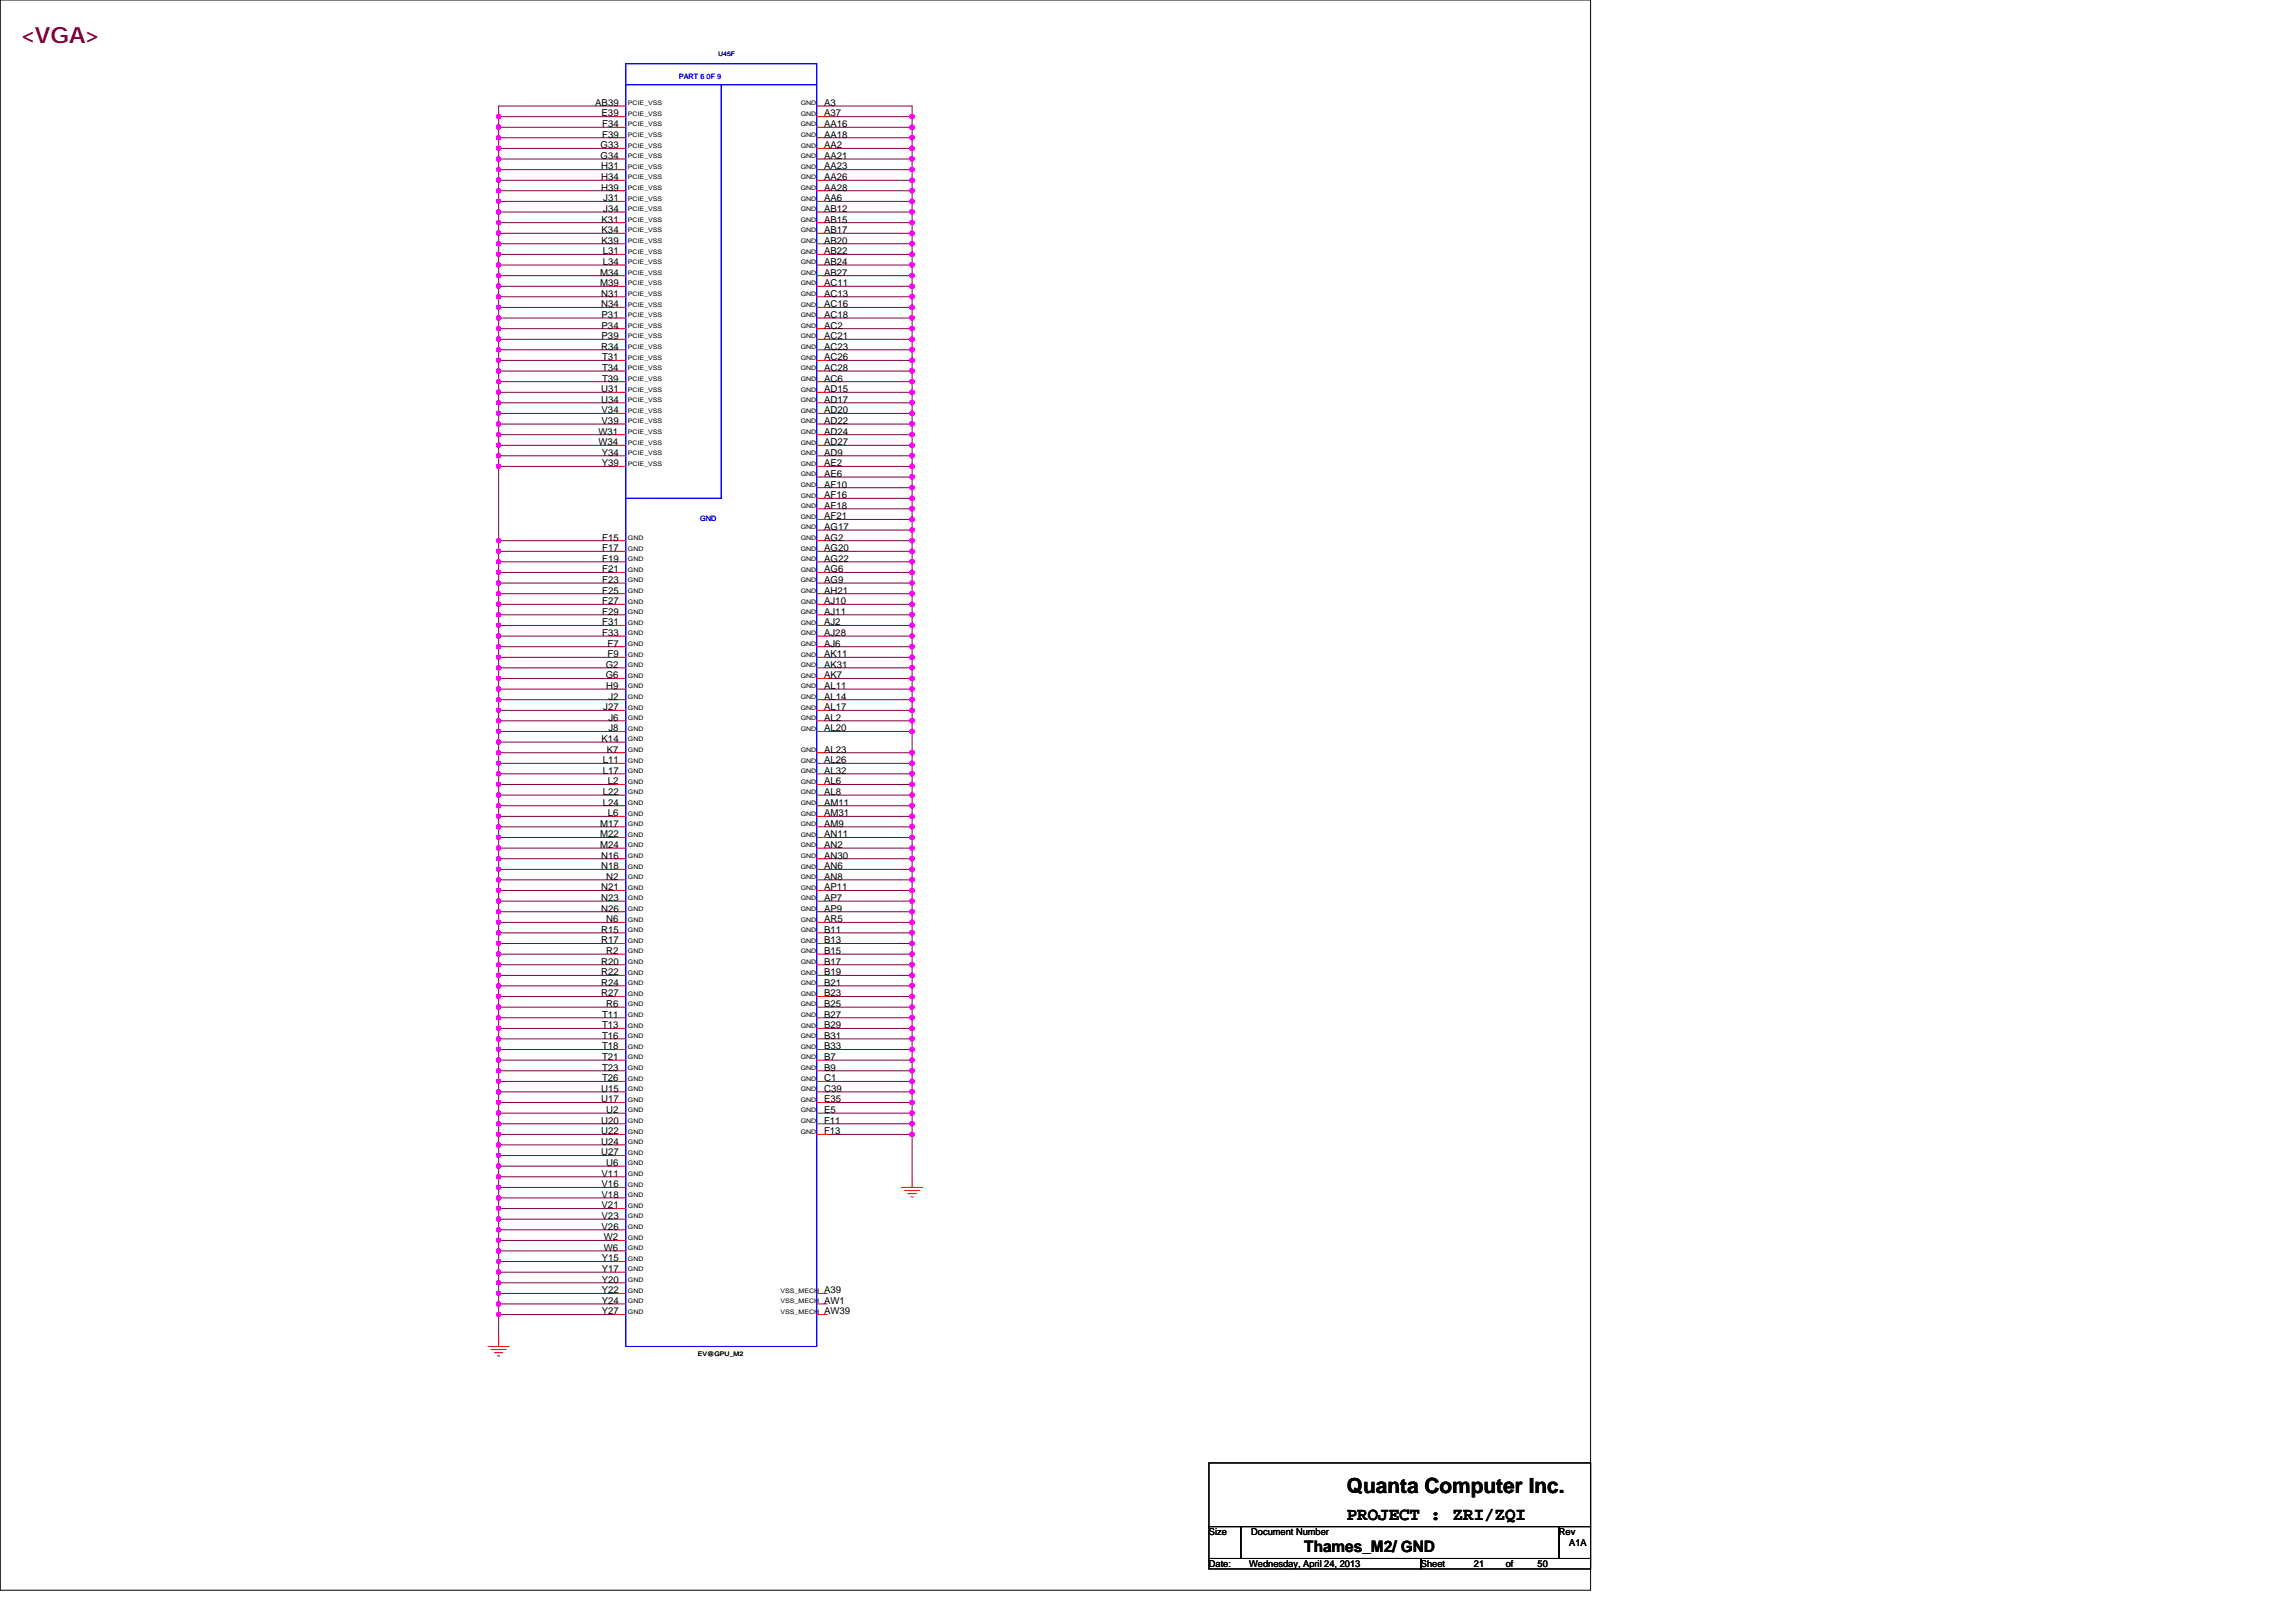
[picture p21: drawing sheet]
<svg xmlns="http://www.w3.org/2000/svg" width="297mm" height="210mm" viewBox="0 0 297 210" stroke-linecap="round" stroke-linejoin="round" font-family="sans-serif">
<defs><g id="words">
<text font-size="2.9" fill="#800000" x="2.8" y="5.5">&lt;VGA&gt;</text>
<text font-size="2.7" x="174.2" y="193.2">Quanta Computer Inc.</text>
<text font-size="2.3" x="174.2" y="196.7">PROJECT : ZRI/ZQI</text>
<text font-size="2.1" x="168.7" y="200.8">Thames_M2/ GND</text>
<g font-size="1.2">
<text x="77" y="13.7">AB39</text>
<text x="77.8" y="15.1">E39</text>
<text x="77.9" y="17.8">F39</text>
<text x="77.9" y="16.4">F34</text>
<text x="106.6" y="17.8">AA18</text>
<text x="106.6" y="16.4">AA16</text>
<text x="106.6" y="15.1">A37</text>
<text x="106.6" y="13.7">A3</text>
<text x="77.7" y="20.6">G34</text>
<text x="77.7" y="19.2">G33</text>
<text x="77.8" y="23.3">H34</text>
<text x="77.8" y="21.9">H31</text>
<text x="106.6" y="23.3">AA26</text>
<text x="106.6" y="21.9">AA23</text>
<text x="106.6" y="20.6">AA21</text>
<text x="106.6" y="19.2">AA2</text>
<text x="77.8" y="24.7">H39</text>
<text x="77.8" y="28.8">K31</text>
<text x="78" y="27.4">J34</text>
<text x="78" y="26">J31</text>
<text x="106.6" y="28.8">AB15</text>
<text x="106.6" y="27.4">AB12</text>
<text x="106.6" y="26">AA6</text>
<text x="106.6" y="24.7">AA28</text>
<text x="77.7" y="35.6">M34</text>
<text x="77.8" y="31.5">K39</text>
<text x="77.8" y="30.2">K34</text>
<text x="78" y="34.3">L34</text>
<text x="78" y="32.9">L31</text>
<text x="106.6" y="35.6">AB27</text>
<text x="106.6" y="34.3">AB24</text>
<text x="106.6" y="32.9">AB22</text>
<text x="106.6" y="31.5">AB20</text>
<text x="106.6" y="30.2">AB17</text>
<text x="77.7" y="37">M39</text>
<text x="77.8" y="39.8">N34</text>
<text x="77.8" y="38.4">N31</text>
<text x="77.8" y="41.1">P31</text>
<text x="106.6" y="41.1">AC18</text>
<text x="106.6" y="39.8">AC16</text>
<text x="106.6" y="38.4">AC13</text>
<text x="106.6" y="37">AC11</text>
<text x="77.8" y="45.2">R34</text>
<text x="77.8" y="43.9">P39</text>
<text x="77.8" y="42.5">P34</text>
<text x="77.9" y="48">T34</text>
<text x="77.9" y="46.6">T31</text>
<text x="106.6" y="48">AC28</text>
<text x="106.6" y="46.6">AC26</text>
<text x="106.6" y="45.2">AC23</text>
<text x="106.6" y="43.9">AC21</text>
<text x="106.6" y="42.5">AC2</text>
<text x="77.8" y="52.1">U34</text>
<text x="77.8" y="50.7">U31</text>
<text x="77.8" y="53.5">V34</text>
<text x="77.9" y="49.4">T39</text>
<text x="106.6" y="53.5">AD20</text>
<text x="106.6" y="52.1">AD17</text>
<text x="106.6" y="50.7">AD15</text>
<text x="106.6" y="49.4">AC6</text>
<text x="77.4" y="57.6">W34</text>
<text x="77.4" y="56.2">W31</text>
<text x="77.8" y="54.8">V39</text>
<text x="77.8" y="58.9">Y34</text>
<text x="106.6" y="58.9">AD9</text>
<text x="106.6" y="57.6">AD27</text>
<text x="106.6" y="56.2">AD24</text>
<text x="106.6" y="54.8">AD22</text>
<text x="77.8" y="60.3">Y39</text>
<text x="106.6" y="65.8">AF18</text>
<text x="106.6" y="64.5">AF16</text>
<text x="106.6" y="63.1">AF10</text>
<text x="106.6" y="61.7">AE6</text>
<text x="106.6" y="60.3">AE2</text>
<text x="77.9" y="71.3">F17</text>
<text x="77.9" y="69.9">F15</text>
<text x="106.6" y="71.3">AG20</text>
<text x="106.6" y="69.9">AG2</text>
<text x="106.6" y="68.6">AG17</text>
<text x="106.6" y="67.2">AF21</text>
<text x="77.9" y="76.8">F25</text>
<text x="77.9" y="75.4">F23</text>
<text x="77.9" y="74">F21</text>
<text x="77.9" y="72.7">F19</text>
<text x="106.6" y="76.8">AH21</text>
<text x="106.6" y="75.4">AG9</text>
<text x="106.6" y="74">AG6</text>
<text x="106.6" y="72.7">AG22</text>
<text x="77.9" y="82.3">F33</text>
<text x="77.9" y="80.9">F31</text>
<text x="77.9" y="79.5">F29</text>
<text x="77.9" y="78.2">F27</text>
<text x="78.6" y="83.7">F7</text>
<text x="106.6" y="83.7">AJ6</text>
<text x="106.6" y="82.3">AJ28</text>
<text x="106.6" y="80.9">AJ2</text>
<text x="106.6" y="79.5">AJ11</text>
<text x="106.6" y="78.2">AJ10</text>
<text x="78.4" y="87.8">G6</text>
<text x="78.4" y="86.4">G2</text>
<text x="78.4" y="89.1">H9</text>
<text x="78.6" y="85">F9</text>
<text x="106.6" y="89.1">AL11</text>
<text x="106.6" y="87.8">AK7</text>
<text x="106.6" y="86.4">AK31</text>
<text x="106.6" y="85">AK11</text>
<text x="77.8" y="96">K14</text>
<text x="78" y="91.9">J27</text>
<text x="78.7" y="94.6">J8</text>
<text x="78.7" y="93.2">J6</text>
<text x="78.7" y="90.5">J2</text>
<text x="106.6" y="94.6">AL20</text>
<text x="106.6" y="93.2">AL2</text>
<text x="106.6" y="91.9">AL17</text>
<text x="106.6" y="90.5">AL14</text>
<text x="78" y="100.1">L17</text>
<text x="78" y="98.7">L11</text>
<text x="78.5" y="97.4">K7</text>
<text x="78.7" y="101.5">L2</text>
<text x="106.6" y="101.5">AL6</text>
<text x="106.6" y="100.1">AL32</text>
<text x="106.6" y="98.7">AL26</text>
<text x="106.6" y="97.4">AL23</text>
<text x="77.7" y="107">M17</text>
<text x="78" y="104.2">L24</text>
<text x="78" y="102.8">L22</text>
<text x="78.7" y="105.6">L6</text>
<text x="106.6" y="107">AM9</text>
<text x="106.6" y="105.6">AM31</text>
<text x="106.6" y="104.2">AM11</text>
<text x="106.6" y="102.8">AL8</text>
<text x="77.7" y="109.7">M24</text>
<text x="77.7" y="108.3">M22</text>
<text x="77.8" y="112.5">N18</text>
<text x="77.8" y="111.1">N16</text>
<text x="78.4" y="113.8">N2</text>
<text x="106.6" y="113.8">AN8</text>
<text x="106.6" y="112.5">AN6</text>
<text x="106.6" y="111.1">AN30</text>
<text x="106.6" y="109.7">AN2</text>
<text x="106.6" y="108.3">AN11</text>
<text x="77.8" y="117.9">N26</text>
<text x="77.8" y="116.6">N23</text>
<text x="77.8" y="115.2">N21</text>
<text x="78.4" y="119.3">N6</text>
<text x="106.6" y="119.3">AR5</text>
<text x="106.6" y="117.9">AP9</text>
<text x="106.6" y="116.6">AP7</text>
<text x="106.6" y="115.2">AP11</text>
<text x="77.8" y="124.8">R20</text>
<text x="77.8" y="122">R17</text>
<text x="77.8" y="120.7">R15</text>
<text x="78.4" y="123.4">R2</text>
<text x="106.6" y="124.8">B17</text>
<text x="106.6" y="123.4">B15</text>
<text x="106.6" y="122">B13</text>
<text x="106.6" y="120.7">B11</text>
<text x="77.8" y="128.9">R27</text>
<text x="77.8" y="127.5">R24</text>
<text x="77.8" y="126.2">R22</text>
<text x="77.9" y="131.7">T11</text>
<text x="78.4" y="130.3">R6</text>
<text x="106.6" y="131.7">B27</text>
<text x="106.6" y="130.3">B25</text>
<text x="106.6" y="128.9">B23</text>
<text x="106.6" y="127.5">B21</text>
<text x="106.6" y="126.2">B19</text>
<text x="77.9" y="137.1">T21</text>
<text x="77.9" y="135.8">T18</text>
<text x="77.9" y="134.4">T16</text>
<text x="77.9" y="133">T13</text>
<text x="106.6" y="137.1">B7</text>
<text x="106.6" y="135.8">B33</text>
<text x="106.6" y="134.4">B31</text>
<text x="106.6" y="133">B29</text>
<text x="77.8" y="142.6">U17</text>
<text x="77.8" y="141.2">U15</text>
<text x="77.9" y="139.9">T26</text>
<text x="77.9" y="138.5">T23</text>
<text x="78.4" y="144">U2</text>
<text x="106.6" y="144">E5</text>
<text x="106.6" y="142.6">E35</text>
<text x="106.6" y="141.2">C39</text>
<text x="106.6" y="139.9">C1</text>
<text x="106.6" y="138.5">B9</text>
<text x="77.8" y="149.5">U27</text>
<text x="77.8" y="148.1">U24</text>
<text x="77.8" y="146.7">U22</text>
<text x="77.8" y="145.4">U20</text>
<text x="106.6" y="146.7">F13</text>
<text x="106.6" y="145.4">F11</text>
<text x="77.8" y="155">V18</text>
<text x="77.8" y="153.6">V16</text>
<text x="77.8" y="152.2">V11</text>
<text x="78.4" y="150.9">U6</text>
<text x="77.8" y="159.1">V26</text>
<text x="77.8" y="157.7">V23</text>
<text x="77.8" y="156.3">V21</text>
<text x="78.1" y="161.8">W6</text>
<text x="78.1" y="160.5">W2</text>
<text x="77.8" y="167.3">Y22</text>
<text x="77.8" y="165.9">Y20</text>
<text x="77.8" y="164.6">Y17</text>
<text x="77.8" y="163.2">Y15</text>
<text x="106.6" y="167.3">A39</text>
<text x="77.8" y="170.1">Y27</text>
<text x="77.8" y="168.7">Y24</text>
<text x="106.6" y="170.1">AW39</text>
<text x="106.6" y="168.7">AW1</text>
<text x="156.4" y="198.6">Size</text>
<text x="156.4" y="202.8">Date:</text>
<text x="161.6" y="202.8">Wednesday, April 24, 2013</text>
<text x="161.9" y="198.6">Document Number</text>
<text x="183.8" y="202.8">Sheet</text>
<text x="190.7" y="202.8">21</text>
<text x="194.8" y="202.8">of</text>
<text x="198.9" y="202.8">50</text>
<text x="201.7" y="198.6">Rev</text>
<text x="203" y="200">A1A</text>
</g>
<g font-size="1" fill="#00f">
<text x="87.8" y="10.2">PART 6 0F 9</text>
<text x="90.6" y="67.4">GND</text>
</g>
<text font-size=".8" fill="#000080" x="92.9" y="7.3">U45F</text>
<g font-size=".8">
<text x="81.2" y="17.7">PCIE_VSS</text>
<text x="81.2" y="16.4">PCIE_VSS</text>
<text x="81.2" y="15">PCIE_VSS</text>
<text x="81.2" y="13.6">PCIE_VSS</text>
<text x="103.6" y="17.7">GND</text>
<text x="103.6" y="16.4">GND</text>
<text x="103.6" y="15">GND</text>
<text x="103.6" y="13.6">GND</text>
<text x="81.2" y="23.2">PCIE_VSS</text>
<text x="81.2" y="21.8">PCIE_VSS</text>
<text x="81.2" y="20.5">PCIE_VSS</text>
<text x="81.2" y="19.1">PCIE_VSS</text>
<text x="103.6" y="23.2">GND</text>
<text x="103.6" y="21.8">GND</text>
<text x="103.6" y="20.5">GND</text>
<text x="103.6" y="19.1">GND</text>
<text x="81.2" y="28.7">PCIE_VSS</text>
<text x="81.2" y="27.3">PCIE_VSS</text>
<text x="81.2" y="26">PCIE_VSS</text>
<text x="81.2" y="24.6">PCIE_VSS</text>
<text x="103.6" y="28.7">GND</text>
<text x="103.6" y="27.3">GND</text>
<text x="103.6" y="26">GND</text>
<text x="103.6" y="24.6">GND</text>
<text x="81.2" y="35.6">PCIE_VSS</text>
<text x="81.2" y="34.2">PCIE_VSS</text>
<text x="81.2" y="32.8">PCIE_VSS</text>
<text x="81.2" y="31.5">PCIE_VSS</text>
<text x="81.2" y="30.1">PCIE_VSS</text>
<text x="103.6" y="35.6">GND</text>
<text x="103.6" y="34.2">GND</text>
<text x="103.6" y="32.8">GND</text>
<text x="103.6" y="31.5">GND</text>
<text x="103.6" y="30.1">GND</text>
<text x="81.2" y="41">PCIE_VSS</text>
<text x="81.2" y="39.7">PCIE_VSS</text>
<text x="81.2" y="38.3">PCIE_VSS</text>
<text x="81.2" y="36.9">PCIE_VSS</text>
<text x="103.6" y="41">GND</text>
<text x="103.6" y="39.7">GND</text>
<text x="103.6" y="38.3">GND</text>
<text x="103.6" y="36.9">GND</text>
<text x="81.2" y="47.9">PCIE_VSS</text>
<text x="81.2" y="46.5">PCIE_VSS</text>
<text x="81.2" y="45.2">PCIE_VSS</text>
<text x="81.2" y="43.8">PCIE_VSS</text>
<text x="81.2" y="42.4">PCIE_VSS</text>
<text x="103.6" y="47.9">GND</text>
<text x="103.6" y="46.5">GND</text>
<text x="103.6" y="45.2">GND</text>
<text x="103.6" y="43.8">GND</text>
<text x="103.6" y="42.4">GND</text>
<text x="81.2" y="53.4">PCIE_VSS</text>
<text x="81.2" y="52">PCIE_VSS</text>
<text x="81.2" y="50.7">PCIE_VSS</text>
<text x="81.2" y="49.3">PCIE_VSS</text>
<text x="103.6" y="53.4">GND</text>
<text x="103.6" y="52">GND</text>
<text x="103.6" y="50.7">GND</text>
<text x="103.6" y="49.3">GND</text>
<text x="81.2" y="58.9">PCIE_VSS</text>
<text x="81.2" y="57.5">PCIE_VSS</text>
<text x="81.2" y="56.1">PCIE_VSS</text>
<text x="81.2" y="54.8">PCIE_VSS</text>
<text x="103.6" y="58.9">GND</text>
<text x="103.6" y="57.5">GND</text>
<text x="103.6" y="56.1">GND</text>
<text x="103.6" y="54.8">GND</text>
<text x="81.2" y="60.2">PCIE_VSS</text>
<text x="103.6" y="65.7">GND</text>
<text x="103.6" y="64.4">GND</text>
<text x="103.6" y="63">GND</text>
<text x="103.6" y="61.6">GND</text>
<text x="103.6" y="60.2">GND</text>
<text x="81.2" y="71.2">GND</text>
<text x="81.2" y="69.8">GND</text>
<text x="103.6" y="71.2">GND</text>
<text x="103.6" y="69.8">GND</text>
<text x="103.6" y="68.5">GND</text>
<text x="103.6" y="67.1">GND</text>
<text x="81.2" y="76.7">GND</text>
<text x="81.2" y="75.3">GND</text>
<text x="81.2" y="74">GND</text>
<text x="81.2" y="72.6">GND</text>
<text x="103.6" y="76.7">GND</text>
<text x="103.6" y="75.3">GND</text>
<text x="103.6" y="74">GND</text>
<text x="103.6" y="72.6">GND</text>
<text x="81.2" y="83.6">GND</text>
<text x="81.2" y="82.2">GND</text>
<text x="81.2" y="80.8">GND</text>
<text x="81.2" y="79.5">GND</text>
<text x="81.2" y="78.1">GND</text>
<text x="103.6" y="83.6">GND</text>
<text x="103.6" y="82.2">GND</text>
<text x="103.6" y="80.8">GND</text>
<text x="103.6" y="79.5">GND</text>
<text x="103.6" y="78.1">GND</text>
<text x="81.2" y="89">GND</text>
<text x="81.2" y="87.7">GND</text>
<text x="81.2" y="86.3">GND</text>
<text x="81.2" y="84.9">GND</text>
<text x="103.6" y="89">GND</text>
<text x="103.6" y="87.7">GND</text>
<text x="103.6" y="86.3">GND</text>
<text x="103.6" y="84.9">GND</text>
<text x="81.2" y="95.9">GND</text>
<text x="81.2" y="94.5">GND</text>
<text x="81.2" y="93.2">GND</text>
<text x="81.2" y="91.8">GND</text>
<text x="81.2" y="90.4">GND</text>
<text x="103.6" y="94.5">GND</text>
<text x="103.6" y="93.2">GND</text>
<text x="103.6" y="91.8">GND</text>
<text x="103.6" y="90.4">GND</text>
<text x="81.2" y="101.4">GND</text>
<text x="81.2" y="100">GND</text>
<text x="81.2" y="98.7">GND</text>
<text x="81.2" y="97.3">GND</text>
<text x="103.6" y="101.4">GND</text>
<text x="103.6" y="100">GND</text>
<text x="103.6" y="98.7">GND</text>
<text x="103.6" y="97.3">GND</text>
<text x="81.2" y="106.9">GND</text>
<text x="81.2" y="105.5">GND</text>
<text x="81.2" y="104.1">GND</text>
<text x="81.2" y="102.8">GND</text>
<text x="103.6" y="106.9">GND</text>
<text x="103.6" y="105.5">GND</text>
<text x="103.6" y="104.1">GND</text>
<text x="103.6" y="102.8">GND</text>
<text x="81.2" y="113.7">GND</text>
<text x="81.2" y="112.4">GND</text>
<text x="81.2" y="111">GND</text>
<text x="81.2" y="109.6">GND</text>
<text x="81.2" y="108.2">GND</text>
<text x="103.6" y="113.7">GND</text>
<text x="103.6" y="112.4">GND</text>
<text x="103.6" y="111">GND</text>
<text x="103.6" y="109.6">GND</text>
<text x="103.6" y="108.2">GND</text>
<text x="81.2" y="119.2">GND</text>
<text x="81.2" y="117.9">GND</text>
<text x="81.2" y="116.5">GND</text>
<text x="81.2" y="115.1">GND</text>
<text x="103.6" y="119.2">GND</text>
<text x="103.6" y="117.9">GND</text>
<text x="103.6" y="116.5">GND</text>
<text x="103.6" y="115.1">GND</text>
<text x="81.2" y="124.7">GND</text>
<text x="81.2" y="123.3">GND</text>
<text x="81.2" y="122">GND</text>
<text x="81.2" y="120.6">GND</text>
<text x="103.6" y="124.7">GND</text>
<text x="103.6" y="123.3">GND</text>
<text x="103.6" y="122">GND</text>
<text x="103.6" y="120.6">GND</text>
<text x="81.2" y="131.6">GND</text>
<text x="81.2" y="130.2">GND</text>
<text x="81.2" y="128.8">GND</text>
<text x="81.2" y="127.5">GND</text>
<text x="81.2" y="126.1">GND</text>
<text x="103.6" y="131.6">GND</text>
<text x="103.6" y="130.2">GND</text>
<text x="103.6" y="128.8">GND</text>
<text x="103.6" y="127.5">GND</text>
<text x="103.6" y="126.1">GND</text>
<text x="81.2" y="137.1">GND</text>
<text x="81.2" y="135.7">GND</text>
<text x="81.2" y="134.3">GND</text>
<text x="81.2" y="132.9">GND</text>
<text x="103.6" y="137.1">GND</text>
<text x="103.6" y="135.7">GND</text>
<text x="103.6" y="134.3">GND</text>
<text x="103.6" y="132.9">GND</text>
<text x="81.2" y="143.9">GND</text>
<text x="81.2" y="142.5">GND</text>
<text x="81.2" y="141.2">GND</text>
<text x="81.2" y="139.8">GND</text>
<text x="81.2" y="138.4">GND</text>
<text x="103.6" y="143.9">GND</text>
<text x="103.6" y="142.5">GND</text>
<text x="103.6" y="141.2">GND</text>
<text x="103.6" y="139.8">GND</text>
<text x="103.6" y="138.4">GND</text>
<text x="81.2" y="149.4">GND</text>
<text x="81.2" y="148">GND</text>
<text x="81.2" y="146.7">GND</text>
<text x="81.2" y="145.3">GND</text>
<text x="103.6" y="146.7">GND</text>
<text x="103.6" y="145.3">GND</text>
<text x="81.2" y="154.9">GND</text>
<text x="81.2" y="153.5">GND</text>
<text x="81.2" y="152.1">GND</text>
<text x="81.2" y="150.8">GND</text>
<text x="81.2" y="161.8">GND</text>
<text x="81.2" y="160.4">GND</text>
<text x="81.2" y="159">GND</text>
<text x="81.2" y="157.6">GND</text>
<text x="81.2" y="156.3">GND</text>
<text x="81.2" y="167.2">GND</text>
<text x="81.2" y="165.9">GND</text>
<text x="81.2" y="164.5">GND</text>
<text x="81.2" y="163.1">GND</text>
<text x="101" y="167.2">VSS_MECH</text>
<text x="81.2" y="170">GND</text>
<text x="81.2" y="168.6">GND</text>
<text x="101" y="170">VSS_MECH</text>
<text x="101" y="168.6">VSS_MECH</text>
<text x="90.3" y="175.5">EV@GPU_M2</text>
</g>
</g></defs>
<path d="M0 0h205.8v205.7h-205.8zM156.4 189.3h49.4v8.2h-49.4zM156.4 197.5h4.1v4.1h-4.1zM160.5 197.5h41.2v4.1h-41.2zM201.7 197.5h4.1v4.1h-4.1zM156.4 201.6h27.4v1.4h-27.4zM183.8 201.6h22v1.4h-22z" fill="none" stroke="#000" stroke-width=".13"/>
<g fill="none" stroke="#800040" stroke-width=".13">
<path d="M64.5 19.2v1.4M64.5 17.8v1.4M64.5 16.5v1.3M64.5 15.1v1.4M64.5 19.2h15.1M64.5 17.8h15.1M64.5 16.5h15.1M64.5 15.1h15.1M79.6 13.7h-15.1v1.4M107 19.2h11M107 17.8h11M107 16.5h11"/>
<path d="M107 15.1h11M107 13.7h11v1.4M118 19.2v1.4M118 17.8v1.4M118 16.5v1.3M118 15.1v1.4M64.5 39.8v1.3M64.5 38.4v1.4M64.5 37v1.4M64.5 35.7v1.3M64.5 34.3v1.4M64.5 32.9v1.4"/>
<path d="M64.5 31.5v1.4M64.5 30.2v1.3M64.5 28.8v1.4M64.5 27.4v1.4M64.5 26.1v1.3M64.5 24.7v1.4M64.5 23.3v1.4M64.5 21.9v1.4M64.5 20.6v1.3M64.5 39.8h15.1M64.5 38.4h15.1M64.5 37h15.1"/>
<path d="M64.5 35.7h15.1M64.5 34.3h15.1M64.5 32.9h15.1M64.5 31.5h15.1M64.5 30.2h15.1M64.5 28.8h15.1M64.5 27.4h15.1M64.5 26.1h15.1M64.5 24.7h15.1M64.5 23.3h15.1M64.5 21.9h15.1M64.5 20.6h15.1"/>
<path d="M107 39.8h11M107 38.4h11M107 37h11M107 35.7h11M107 34.3h11M107 32.9h11M107 31.5h11M107 30.2h11M107 28.8h11M107 27.4h11M107 26.1h11M107 24.7h11"/>
<path d="M107 23.3h11M107 21.9h11M107 20.6h11M118 39.8v1.3M118 38.4v1.4M118 37v1.4M118 35.7v1.3M118 34.3v1.4M118 32.9v1.4M118 31.5v1.4M118 30.2v1.3M118 28.8v1.4"/>
<path d="M118 27.4v1.4M118 26.1v1.3M118 24.7v1.4M118 23.3v1.4M118 21.9v1.4M118 20.6v1.3M64.5 59v1.3M64.5 57.6v1.4M64.5 56.2v1.4M64.5 54.9v1.3M64.5 53.5v1.4M64.5 52.1v1.4"/>
<path d="M64.5 50.8v1.3M64.5 49.4v1.4M64.5 48v1.4M64.5 46.6v1.4M64.5 45.3v1.3M64.5 43.9v1.4M64.5 42.5v1.4M64.5 41.1v1.4M64.5 59h15.1M64.5 57.6h15.1M64.5 56.2h15.1M64.5 54.9h15.1"/>
<path d="M64.5 53.5h15.1M64.5 52.1h15.1M64.5 50.8h15.1M64.5 49.4h15.1M64.5 48h15.1M64.5 46.6h15.1M64.5 45.3h15.1M64.5 43.9h15.1M64.5 42.5h15.1M64.5 41.1h15.1M107 59h11M107 57.6h11"/>
<path d="M107 56.2h11M107 54.9h11M107 53.5h11M107 52.1h11M107 50.8h11M107 49.4h11M107 48h11M107 46.6h11M107 45.3h11M107 43.9h11M107 42.5h11M107 41.1h11"/>
<path d="M118 59v1.3M118 57.6v1.4M118 56.2v1.4M118 54.9v1.3M118 53.5v1.4M118 52.1v1.4M118 50.8v1.3M118 49.4v1.4M118 48v1.4M118 46.6v1.4M118 45.3v1.3M118 43.9v1.4"/>
<path d="M118 42.5v1.4M118 41.1v1.4M64.5 79.5v1.4M64.5 78.2v1.3M64.5 76.8v1.4M64.5 75.4v1.4M64.5 74.1v1.3M64.5 72.7v1.4M64.5 71.3v1.4M64.5 70v1.3M64.5 60.3v9.7M64.5 79.5h15.1"/>
<path d="M64.5 78.2h15.1M64.5 76.8h15.1M64.5 75.4h15.1M64.5 74.1h15.1M64.5 72.7h15.1M64.5 71.3h15.1M64.5 70h15.1M64.5 60.3h15.1M107 79.5h11M107 78.2h11M107 76.8h11M107 75.4h11"/>
<path d="M107 74.1h11M107 72.7h11M107 71.3h11M107 70h11M107 68.6h11M107 67.2h11M107 65.8h11M107 64.5h11M107 63.1h11M107 61.7h11M107 60.3h11M118 79.5v1.4"/>
<path d="M118 78.2v1.3M118 76.8v1.4M118 75.4v1.4M118 74.1v1.3M118 72.7v1.4M118 71.3v1.4M118 70v1.3M118 68.6v1.4M118 67.2v1.4M118 65.8v1.4M118 64.5v1.3M118 63.1v1.4"/>
<path d="M118 61.7v1.4M118 60.3v1.4M64.5 98.8v1.3M64.5 97.4v1.4M64.5 96v1.4M64.5 94.6v1.4M64.5 93.3v1.3M64.5 91.9v1.4M64.5 90.5v1.4M64.5 89.2v1.3M64.5 87.8v1.4M64.5 86.4v1.4"/>
<path d="M64.5 85v1.4M64.5 83.7v1.3M64.5 82.3v1.4M64.5 80.9v1.4M64.5 98.8h15.1M64.5 97.4h15.1M64.5 96h15.1M64.5 94.6h15.1M64.5 93.3h15.1M64.5 91.9h15.1M64.5 90.5h15.1M64.5 89.2h15.1"/>
<path d="M64.5 87.8h15.1M64.5 86.4h15.1M64.5 85h15.1M64.5 83.7h15.1M64.5 82.3h15.1M64.5 80.9h15.1M107 87.8h11M107 98.8h11M107 97.4h11M107 94.6h11M107 93.3h11M107 91.9h11"/>
<path d="M107 90.5h11M107 89.2h11M107 86.4h11M107 85h11M107 83.7h11M107 82.3h11M107 80.9h11M118 87.8v1.4M118 89.2v1.3M118 90.5v1.4M118 91.9v1.4M118 93.3v1.3"/>
<path d="M118 94.6v2.8M118 97.4v1.4M118 98.8v1.3M118 86.4v1.4M118 85v1.4M118 83.7v1.3M118 82.3v1.4M118 80.9v1.4M64.5 119.3v1.4M64.5 118v1.3M64.5 116.6v1.4M64.5 115.2v1.4"/>
<path d="M64.5 113.8v1.4M64.5 112.5v1.3M64.5 111.1v1.4M64.5 109.7v1.4M64.5 108.4v1.3M64.5 107v1.4M64.5 105.6v1.4M64.5 104.2v1.4M64.5 102.9v1.3M64.5 101.5v1.4M64.5 100.1v1.4M64.5 119.3h15.1"/>
<path d="M64.5 118h15.1M64.5 116.6h15.1M64.5 115.2h15.1M64.5 113.8h15.1M64.5 112.5h15.1M64.5 111.1h15.1M64.5 109.7h15.1M64.5 108.4h15.1M64.5 107h15.1M64.5 105.6h15.1M64.5 104.2h15.1M64.5 102.9h15.1"/>
<path d="M64.5 101.5h15.1M64.5 100.1h15.1M107 119.3h11M107 118h11M107 116.6h11M107 115.2h11M107 113.8h11M107 112.5h11M107 111.1h11M107 109.7h11M107 108.4h11M107 107h11"/>
<path d="M107 105.6h11M107 104.2h11M107 102.9h11M107 101.5h11M107 100.1h11M118 100.1v1.4M118 101.5v1.4M118 102.9v1.3M118 104.2v1.4M118 105.6v1.4M118 107v1.4M118 108.4v1.3"/>
<path d="M118 109.7v1.4M118 111.1v1.4M118 112.5v1.3M118 113.8v1.4M118 115.2v1.4M118 116.6v1.4M118 118v1.3M118 119.3v1.4M64.5 139.9v1.4M64.5 138.5v1.4M64.5 137.2v1.3M64.5 135.8v1.4"/>
<path d="M64.5 134.4v1.4M64.5 133.1v1.3M64.5 131.7v1.4M64.5 130.3v1.4M64.5 128.9v1.4M64.5 127.6v1.3M64.5 126.2v1.4M64.5 124.8v1.4M64.5 123.4v1.4M64.5 122.1v1.3M64.5 120.7v1.4M64.5 139.9h15.1"/>
<path d="M64.5 138.5h15.1M64.5 137.2h15.1M64.5 135.8h15.1M64.5 134.4h15.1M64.5 133.1h15.1M64.5 131.7h15.1M64.5 130.3h15.1M64.5 128.9h15.1M64.5 127.6h15.1M64.5 126.2h15.1M64.5 124.8h15.1M64.5 123.4h15.1"/>
<path d="M64.5 122.1h15.1M64.5 120.7h15.1M107 139.9h11M107 138.5h11M107 137.2h11M107 135.8h11M107 134.4h11M107 133.1h11M107 131.7h11M107 130.3h11M107 128.9h11M107 127.6h11"/>
<path d="M107 126.2h11M107 124.8h11M107 123.4h11M107 122.1h11M107 120.7h11M118 120.7v1.4M118 122.1v1.3M118 123.4v1.4M118 124.8v1.4M118 126.2v1.4M118 127.6v1.3M118 128.9v1.4"/>
<path d="M118 130.3v1.4M118 131.7v1.4M118 133.1v1.3M118 134.4v1.4M118 135.8v1.4M118 137.2v1.3M118 138.5v1.4M118 139.9v1.4M64.5 159.1v1.4M64.5 157.7v1.4M64.5 156.4v1.3M64.5 155v1.4"/>
<path d="M64.5 153.6v1.4M64.5 152.3v1.3M64.5 150.9v1.4M64.5 149.5v1.4M64.5 148.1v1.4M64.5 146.8v1.3M64.5 145.4v1.4M64.5 144v1.4M64.5 142.6v1.4M64.5 141.3v1.3M64.5 159.1h15.1M64.5 157.7h15.1"/>
<path d="M64.5 156.4h15.1M64.5 155h15.1M64.5 153.6h15.1M64.5 152.3h15.1M64.5 150.9h15.1M64.5 149.5h15.1M64.5 148.1h15.1M64.5 146.8h15.1M64.5 145.4h15.1M64.5 144h15.1M64.5 142.6h15.1M64.5 141.3h15.1"/>
<path d="M107 146.8h11v5.5M107 145.4h11M107 144h11M107 142.6h11M107 141.3h11M118 141.3v1.3M118 142.6v1.4M118 144v1.4M118 145.4v1.4M64.5 170.1v2.7M64.5 168.7v1.4M64.5 167.3v1.4"/>
<path d="M64.5 166v1.3M64.5 164.6v1.4M64.5 163.2v1.4M64.5 161.8v1.4M64.5 160.5v1.3M64.5 170.1h15.1M64.5 168.7h15.1M64.5 167.3h15.1M64.5 166h15.1M64.5 164.6h15.1M64.5 163.2h15.1M64.5 161.8h15.1"/>
<path d="M64.5 160.5h15.1"/>
</g>
<g fill="#f0f" stroke="#f0f" stroke-width=".13">
<circle cx="64.5" cy="170.1" r=".27"/>
<circle cx="64.5" cy="168.7" r=".27"/>
<circle cx="64.5" cy="167.3" r=".27"/>
<circle cx="64.5" cy="166" r=".27"/>
<circle cx="64.5" cy="164.6" r=".27"/>
<circle cx="64.5" cy="163.2" r=".27"/>
<circle cx="64.5" cy="161.8" r=".27"/>
<circle cx="64.5" cy="160.5" r=".27"/>
<circle cx="64.5" cy="159.1" r=".27"/>
<circle cx="64.5" cy="157.7" r=".27"/>
<circle cx="64.5" cy="156.3" r=".27"/>
<circle cx="64.5" cy="155" r=".27"/>
<circle cx="64.5" cy="153.6" r=".27"/>
<circle cx="64.5" cy="152.2" r=".27"/>
<circle cx="64.5" cy="150.9" r=".27"/>
<circle cx="64.5" cy="149.5" r=".27"/>
<circle cx="64.5" cy="148.1" r=".27"/>
<circle cx="64.5" cy="146.8" r=".27"/>
<circle cx="64.5" cy="145.4" r=".27"/>
<circle cx="64.5" cy="144" r=".27"/>
<circle cx="64.5" cy="142.6" r=".27"/>
<circle cx="64.5" cy="141.3" r=".27"/>
<circle cx="64.5" cy="139.9" r=".27"/>
<circle cx="64.5" cy="138.5" r=".27"/>
<circle cx="64.5" cy="137.1" r=".27"/>
<circle cx="64.5" cy="135.8" r=".27"/>
<circle cx="64.5" cy="134.4" r=".27"/>
<circle cx="64.5" cy="133" r=".27"/>
<circle cx="64.5" cy="131.7" r=".27"/>
<circle cx="64.5" cy="130.3" r=".27"/>
<circle cx="64.5" cy="128.9" r=".27"/>
<circle cx="64.5" cy="127.5" r=".27"/>
<circle cx="64.5" cy="126.2" r=".27"/>
<circle cx="64.5" cy="124.8" r=".27"/>
<circle cx="64.5" cy="123.4" r=".27"/>
<circle cx="64.5" cy="122.1" r=".27"/>
<circle cx="64.5" cy="120.7" r=".27"/>
<circle cx="64.5" cy="119.3" r=".27"/>
<circle cx="64.5" cy="117.9" r=".27"/>
<circle cx="64.5" cy="116.6" r=".27"/>
<circle cx="64.5" cy="115.2" r=".27"/>
<circle cx="64.5" cy="113.8" r=".27"/>
<circle cx="64.5" cy="112.5" r=".27"/>
<circle cx="64.5" cy="111.1" r=".27"/>
<circle cx="64.5" cy="109.7" r=".27"/>
<circle cx="64.5" cy="108.3" r=".27"/>
<circle cx="64.5" cy="107" r=".27"/>
<circle cx="64.5" cy="105.6" r=".27"/>
<circle cx="64.5" cy="104.2" r=".27"/>
<circle cx="64.5" cy="102.9" r=".27"/>
<circle cx="64.5" cy="101.5" r=".27"/>
<circle cx="64.5" cy="100.1" r=".27"/>
<circle cx="64.5" cy="98.8" r=".27"/>
<circle cx="64.5" cy="97.4" r=".27"/>
<circle cx="64.5" cy="96" r=".27"/>
<circle cx="64.5" cy="94.6" r=".27"/>
<circle cx="64.5" cy="93.2" r=".27"/>
<circle cx="64.5" cy="91.9" r=".27"/>
<circle cx="64.5" cy="90.5" r=".27"/>
<circle cx="64.5" cy="89.1" r=".27"/>
<circle cx="64.5" cy="87.8" r=".27"/>
<circle cx="64.5" cy="86.4" r=".27"/>
<circle cx="64.5" cy="85" r=".27"/>
<circle cx="64.5" cy="83.7" r=".27"/>
<circle cx="64.5" cy="82.3" r=".27"/>
<circle cx="64.5" cy="80.9" r=".27"/>
<circle cx="64.5" cy="79.5" r=".27"/>
<circle cx="64.5" cy="78.2" r=".27"/>
<circle cx="64.5" cy="76.8" r=".27"/>
<circle cx="64.5" cy="75.4" r=".27"/>
<circle cx="64.5" cy="74" r=".27"/>
<circle cx="64.5" cy="72.7" r=".27"/>
<circle cx="64.5" cy="71.3" r=".27"/>
<circle cx="64.5" cy="69.9" r=".27"/>
<circle cx="64.5" cy="60.3" r=".27"/>
<circle cx="64.5" cy="59" r=".27"/>
<circle cx="64.5" cy="57.6" r=".27"/>
<circle cx="64.5" cy="56.2" r=".27"/>
<circle cx="64.5" cy="54.9" r=".27"/>
<circle cx="64.5" cy="53.5" r=".27"/>
<circle cx="64.5" cy="52.1" r=".27"/>
<circle cx="64.5" cy="50.7" r=".27"/>
<circle cx="64.5" cy="49.4" r=".27"/>
<circle cx="64.5" cy="48" r=".27"/>
<circle cx="64.5" cy="46.6" r=".27"/>
<circle cx="64.5" cy="45.2" r=".27"/>
<circle cx="64.5" cy="43.9" r=".27"/>
<circle cx="64.5" cy="42.5" r=".27"/>
<circle cx="64.5" cy="41.1" r=".27"/>
<circle cx="64.5" cy="39.8" r=".27"/>
<circle cx="64.5" cy="38.4" r=".27"/>
<circle cx="64.5" cy="37" r=".27"/>
<circle cx="64.5" cy="35.7" r=".27"/>
<circle cx="64.5" cy="34.3" r=".27"/>
<circle cx="64.5" cy="32.9" r=".27"/>
<circle cx="64.5" cy="31.5" r=".27"/>
<circle cx="64.5" cy="30.2" r=".27"/>
<circle cx="64.5" cy="28.8" r=".27"/>
<circle cx="64.5" cy="27.4" r=".27"/>
<circle cx="64.5" cy="26" r=".27"/>
<circle cx="64.5" cy="24.7" r=".27"/>
<circle cx="64.5" cy="23.3" r=".27"/>
<circle cx="64.5" cy="21.9" r=".27"/>
<circle cx="64.5" cy="20.6" r=".27"/>
<circle cx="64.5" cy="19.2" r=".27"/>
<circle cx="64.5" cy="17.8" r=".27"/>
<circle cx="64.5" cy="16.5" r=".27"/>
<circle cx="64.5" cy="15.1" r=".27"/>
<circle cx="118" cy="89.1" r=".27"/>
<circle cx="118" cy="87.8" r=".27"/>
<circle cx="118" cy="90.5" r=".27"/>
<circle cx="118" cy="91.9" r=".27"/>
<circle cx="118" cy="93.2" r=".27"/>
<circle cx="118" cy="94.6" r=".27"/>
<circle cx="118" cy="97.4" r=".27"/>
<circle cx="118" cy="98.8" r=".27"/>
<circle cx="118" cy="100.1" r=".27"/>
<circle cx="118" cy="101.5" r=".27"/>
<circle cx="118" cy="102.9" r=".27"/>
<circle cx="118" cy="104.2" r=".27"/>
<circle cx="118" cy="105.6" r=".27"/>
<circle cx="118" cy="107" r=".27"/>
<circle cx="118" cy="108.3" r=".27"/>
<circle cx="118" cy="109.7" r=".27"/>
<circle cx="118" cy="111.1" r=".27"/>
<circle cx="118" cy="112.5" r=".27"/>
<circle cx="118" cy="113.8" r=".27"/>
<circle cx="118" cy="115.2" r=".27"/>
<circle cx="118" cy="116.6" r=".27"/>
<circle cx="118" cy="117.9" r=".27"/>
<circle cx="118" cy="119.3" r=".27"/>
<circle cx="118" cy="120.7" r=".27"/>
<circle cx="118" cy="122.1" r=".27"/>
<circle cx="118" cy="123.4" r=".27"/>
<circle cx="118" cy="124.8" r=".27"/>
<circle cx="118" cy="126.2" r=".27"/>
<circle cx="118" cy="127.5" r=".27"/>
<circle cx="118" cy="128.9" r=".27"/>
<circle cx="118" cy="130.3" r=".27"/>
<circle cx="118" cy="131.7" r=".27"/>
<circle cx="118" cy="133" r=".27"/>
<circle cx="118" cy="134.4" r=".27"/>
<circle cx="118" cy="135.8" r=".27"/>
<circle cx="118" cy="137.1" r=".27"/>
<circle cx="118" cy="138.5" r=".27"/>
<circle cx="118" cy="139.9" r=".27"/>
<circle cx="118" cy="141.3" r=".27"/>
<circle cx="118" cy="142.6" r=".27"/>
<circle cx="118" cy="144" r=".27"/>
<circle cx="118" cy="145.4" r=".27"/>
<circle cx="118" cy="146.8" r=".27"/>
<circle cx="118" cy="86.4" r=".27"/>
<circle cx="118" cy="85" r=".27"/>
<circle cx="118" cy="83.7" r=".27"/>
<circle cx="118" cy="82.3" r=".27"/>
<circle cx="118" cy="80.9" r=".27"/>
<circle cx="118" cy="79.5" r=".27"/>
<circle cx="118" cy="78.2" r=".27"/>
<circle cx="118" cy="76.8" r=".27"/>
<circle cx="118" cy="75.4" r=".27"/>
<circle cx="118" cy="74" r=".27"/>
<circle cx="118" cy="72.7" r=".27"/>
<circle cx="118" cy="71.3" r=".27"/>
<circle cx="118" cy="69.9" r=".27"/>
<circle cx="118" cy="68.6" r=".27"/>
<circle cx="118" cy="67.2" r=".27"/>
<circle cx="118" cy="65.8" r=".27"/>
<circle cx="118" cy="64.5" r=".27"/>
<circle cx="118" cy="63.1" r=".27"/>
<circle cx="118" cy="61.7" r=".27"/>
<circle cx="118" cy="60.3" r=".27"/>
<circle cx="118" cy="59" r=".27"/>
<circle cx="118" cy="57.6" r=".27"/>
<circle cx="118" cy="56.2" r=".27"/>
<circle cx="118" cy="54.9" r=".27"/>
<circle cx="118" cy="53.5" r=".27"/>
<circle cx="118" cy="52.1" r=".27"/>
<circle cx="118" cy="50.7" r=".27"/>
<circle cx="118" cy="49.4" r=".27"/>
<circle cx="118" cy="48" r=".27"/>
<circle cx="118" cy="46.6" r=".27"/>
<circle cx="118" cy="45.2" r=".27"/>
<circle cx="118" cy="43.9" r=".27"/>
<circle cx="118" cy="42.5" r=".27"/>
<circle cx="118" cy="41.1" r=".27"/>
<circle cx="118" cy="39.8" r=".27"/>
<circle cx="118" cy="38.4" r=".27"/>
<circle cx="118" cy="37" r=".27"/>
<circle cx="118" cy="35.7" r=".27"/>
<circle cx="118" cy="34.3" r=".27"/>
<circle cx="118" cy="32.9" r=".27"/>
<circle cx="118" cy="31.5" r=".27"/>
<circle cx="118" cy="30.2" r=".27"/>
<circle cx="118" cy="28.8" r=".27"/>
<circle cx="118" cy="27.4" r=".27"/>
<circle cx="118" cy="26" r=".27"/>
<circle cx="118" cy="24.7" r=".27"/>
<circle cx="118" cy="23.3" r=".27"/>
<circle cx="118" cy="21.9" r=".27"/>
<circle cx="118" cy="20.6" r=".27"/>
<circle cx="118" cy="19.2" r=".27"/>
<circle cx="118" cy="17.8" r=".27"/>
<circle cx="118" cy="16.5" r=".27"/>
<circle cx="118" cy="15.1" r=".27"/>
</g>
<g fill="none" stroke="#f00" stroke-width=".13">
<path d="M79.6 19.2h1.4M79.6 17.8h1.4M79.6 16.5h1.4M79.6 15.1h1.4M79.6 13.7h1.4M105.7 19.2h1.3M105.7 17.8h1.3M105.7 16.5h1.3M105.7 15.1h1.3M105.7 13.7h1.3M79.6 39.8h1.4M79.6 38.4h1.4"/>
<path d="M79.6 37h1.4M79.6 35.7h1.4M79.6 34.3h1.4M79.6 32.9h1.4M79.6 31.5h1.4M79.6 30.2h1.4M79.6 28.8h1.4M79.6 27.4h1.4M79.6 26.1h1.4M79.6 24.7h1.4M79.6 23.3h1.4M79.6 21.9h1.4"/>
<path d="M79.6 20.6h1.4M105.7 39.8h1.3M105.7 38.4h1.3M105.7 37h1.3M105.7 35.7h1.3M105.7 34.3h1.3M105.7 32.9h1.3M105.7 31.5h1.3M105.7 30.2h1.3M105.7 28.8h1.3M105.7 27.4h1.3M105.7 26.1h1.3"/>
<path d="M105.7 24.7h1.3M105.7 23.3h1.3M105.7 21.9h1.3M105.7 20.6h1.3M79.6 59h1.4M79.6 57.6h1.4M79.6 56.2h1.4M79.6 54.9h1.4M79.6 53.5h1.4M79.6 52.1h1.4M79.6 50.8h1.4M79.6 49.4h1.4"/>
<path d="M79.6 48h1.4M79.6 46.6h1.4M79.6 45.3h1.4M79.6 43.9h1.4M79.6 42.5h1.4M79.6 41.1h1.4M105.7 59h1.3M105.7 57.6h1.3M105.7 56.2h1.3M105.7 54.9h1.3M105.7 53.5h1.3M105.7 52.1h1.3"/>
<path d="M105.7 50.8h1.3M105.7 49.4h1.3M105.7 48h1.3M105.7 46.6h1.3M105.7 45.3h1.3M105.7 43.9h1.3M105.7 42.5h1.3M105.7 41.1h1.3M79.6 79.5h1.4M79.6 78.2h1.4M79.6 76.8h1.4M79.6 75.4h1.4"/>
<path d="M79.6 74.1h1.4M79.6 72.7h1.4M79.6 71.3h1.4M79.6 70h1.4M79.6 60.3h1.4M105.7 79.5h1.3M105.7 78.2h1.3M105.7 76.8h1.3M105.7 75.4h1.3M105.7 74.1h1.3M105.7 72.7h1.3M105.7 71.3h1.3"/>
<path d="M105.7 70h1.3M105.7 60.3h1.3M105.7 68.6h1.3M105.7 67.2h1.3M105.7 65.8h1.3M105.7 64.5h1.3M105.7 63.1h1.3M105.7 61.7h1.3M79.6 98.8h1.4M79.6 97.4h1.4M79.6 96h1.4M79.6 94.6h1.4"/>
<path d="M79.6 93.3h1.4M79.6 91.9h1.4M79.6 90.5h1.4M79.6 89.2h1.4M79.6 87.8h1.4M79.6 86.4h1.4M79.6 85h1.4M79.6 83.7h1.4M79.6 82.3h1.4M79.6 80.9h1.4M105.7 98.8h1.3M105.7 97.4h1.3"/>
<path d="M105.7 94.6h1.3M105.7 93.3h1.3M105.7 91.9h1.3M105.7 90.5h1.3M105.7 89.2h1.3M105.7 87.8h1.3M105.7 86.4h1.3M105.7 85h1.3M105.7 83.7h1.3M105.7 82.3h1.3M105.7 80.9h1.3M79.6 119.3h1.4"/>
<path d="M79.6 118h1.4M79.6 116.6h1.4M79.6 115.2h1.4M79.6 113.8h1.4M79.6 112.5h1.4M79.6 111.1h1.4M79.6 109.7h1.4M79.6 108.4h1.4M79.6 107h1.4M79.6 105.6h1.4M79.6 104.2h1.4M79.6 102.9h1.4"/>
<path d="M79.6 101.5h1.4M79.6 100.1h1.4M105.7 119.3h1.3M105.7 118h1.3M105.7 116.6h1.3M105.7 115.2h1.3M105.7 113.8h1.3M105.7 112.5h1.3M105.7 111.1h1.3M105.7 109.7h1.3M105.7 108.4h1.3M105.7 107h1.3"/>
<path d="M105.7 105.6h1.3M105.7 104.2h1.3M105.7 102.9h1.3M105.7 101.5h1.3M105.7 100.1h1.3M79.6 139.9h1.4M79.6 138.5h1.4M79.6 137.2h1.4M79.6 135.8h1.4M79.6 134.4h1.4M79.6 133.1h1.4M79.6 131.7h1.4"/>
<path d="M79.6 130.3h1.4M79.6 128.9h1.4M79.6 127.6h1.4M79.6 126.2h1.4M79.6 124.8h1.4M79.6 123.4h1.4M79.6 122.1h1.4M79.6 120.7h1.4M105.7 139.9h1.3M105.7 138.5h1.3M105.7 137.2h1.3M105.7 135.8h1.3"/>
<path d="M105.7 134.4h1.3M105.7 133.1h1.3M105.7 131.7h1.3M105.7 130.3h1.3M105.7 128.9h1.3M105.7 127.6h1.3M105.7 126.2h1.3M105.7 124.8h1.3M105.7 123.4h1.3M105.7 122.1h1.3M105.7 120.7h1.3M79.6 159.1h1.4"/>
<path d="M79.6 157.7h1.4M79.6 156.4h1.4M79.6 155h1.4M79.6 153.6h1.4M79.6 152.3h1.4M79.6 150.9h1.4M79.6 149.5h1.4M79.6 148.1h1.4M79.6 146.8h1.4M79.6 145.4h1.4M79.6 144h1.4M79.6 142.6h1.4"/>
<path d="M79.6 141.3h1.4M105.7 146.8h1.3M105.7 145.4h1.3M105.7 144h1.3M105.7 142.6h1.3M105.7 141.3h1.3M116.6 153.6h2.8M117 154h2M117.5 154.4h1.1M117.9 154.9h.2M118 152.3v1.3M63.1 174.2h2.8"/>
<path d="M63.5 174.6h2M64 175h1.1M64.4 175.4h.2M64.5 172.8v1.4M79.6 170.1h1.4M79.6 168.7h1.4M79.6 167.3h1.4M79.6 166h1.4M79.6 164.6h1.4M79.6 163.2h1.4M79.6 161.8h1.4M79.6 160.5h1.4"/>
<path d="M105.7 170.1h1.3M105.7 168.7h1.3M105.7 167.3h1.3"/>
</g>
<g fill="none" stroke="#00f" stroke-width=".13">
<path d="M81 8.2h24.7v166h-24.7zM81 11h24.7M81 19.2h.1M81 17.8h.1M81 16.5h.1M81 15.1h.1M81 13.7h.1M93.3 11v53.5h-12.3M105.7 19.2h.1M105.7 17.8h.1M105.7 16.5h.1M105.7 15.1h.1"/>
<path d="M105.7 13.7h.1M81 24.7h.1M81 23.3h.1M81 21.9h.1M81 20.6h.1M81 39.8h.1M81 38.4h.1M81 37h.1M81 35.7h.1M81 34.3h.1M81 32.9h.1M81 31.5h.1"/>
<path d="M81 30.2h.1M81 28.8h.1M81 27.4h.1M81 26.1h.1M105.7 24.7h.1M105.7 23.3h.1M105.7 21.9h.1M105.7 20.6h.1M105.7 39.8h.1M105.7 38.4h.1M105.7 37h.1M105.7 35.7h.1"/>
<path d="M105.7 34.3h.1M105.7 32.9h.1M105.7 31.5h.1M105.7 30.2h.1M105.7 28.8h.1M105.7 27.4h.1M105.7 26.1h.1M81 59h.1M81 57.6h.1M81 56.2h.1M81 54.9h.1M81 53.5h.1"/>
<path d="M81 52.1h.1M81 50.8h.1M81 49.4h.1M81 48h.1M81 46.6h.1M81 45.3h.1M81 43.9h.1M81 42.5h.1M81 41.1h.1M105.7 59h.1M105.7 57.6h.1M105.7 56.2h.1"/>
<path d="M105.7 54.9h.1M105.7 53.5h.1M105.7 52.1h.1M105.7 50.8h.1M105.7 49.4h.1M105.7 48h.1M105.7 46.6h.1M105.7 45.3h.1M105.7 43.9h.1M105.7 42.5h.1M105.7 41.1h.1M81 79.5h.1"/>
<path d="M81 78.2h.1M81 76.8h.1M81 75.4h.1M81 74.1h.1M81 72.7h.1M81 71.3h.1M81 70h.1M81 60.3h.1M105.7 79.5h.1M105.7 78.2h.1M105.7 76.8h.1M105.7 75.4h.1"/>
<path d="M105.7 74.1h.1M105.7 72.7h.1M105.7 71.3h.1M105.7 70h.1M105.7 68.6h.1M105.7 67.2h.1M105.7 65.8h.1M105.7 64.5h.1M105.7 63.1h.1M105.7 61.7h.1M105.7 60.3h.1M81 98.8h.1"/>
<path d="M81 97.4h.1M81 96h.1M81 94.6h.1M81 93.3h.1M81 91.9h.1M81 90.5h.1M81 89.2h.1M81 87.8h.1M81 86.4h.1M81 85h.1M81 83.7h.1M81 82.3h.1"/>
<path d="M81 80.9h.1M105.7 98.8h.1M105.7 97.4h.1M105.7 94.6h.1M105.7 93.3h.1M105.7 91.9h.1M105.7 90.5h.1M105.7 89.2h.1M105.7 87.8h.1M105.7 86.4h.1M105.7 85h.1M105.7 83.7h.1"/>
<path d="M105.7 82.3h.1M105.7 80.9h.1M81 119.3h.1M81 118h.1M81 116.6h.1M81 115.2h.1M81 113.8h.1M81 112.5h.1M81 111.1h.1M81 109.7h.1M81 108.4h.1M81 107h.1"/>
<path d="M81 105.6h.1M81 104.2h.1M81 102.9h.1M81 101.5h.1M81 100.1h.1M105.7 119.3h.1M105.7 118h.1M105.7 116.6h.1M105.7 115.2h.1M105.7 113.8h.1M105.7 112.5h.1M105.7 111.1h.1"/>
<path d="M105.7 109.7h.1M105.7 108.4h.1M105.7 107h.1M105.7 105.6h.1M105.7 104.2h.1M105.7 102.9h.1M105.7 101.5h.1M105.7 100.1h.1M81 139.9h.1M81 138.5h.1M81 137.2h.1M81 135.8h.1"/>
<path d="M81 134.4h.1M81 133.1h.1M81 131.7h.1M81 130.3h.1M81 128.9h.1M81 127.6h.1M81 126.2h.1M81 124.8h.1M81 123.4h.1M81 122.1h.1M81 120.7h.1M105.7 139.9h.1"/>
<path d="M105.7 138.5h.1M105.7 137.2h.1M105.7 135.8h.1M105.7 134.4h.1M105.7 133.1h.1M105.7 131.7h.1M105.7 130.3h.1M105.7 128.9h.1M105.7 127.6h.1M105.7 126.2h.1M105.7 124.8h.1M105.7 123.4h.1"/>
<path d="M105.7 122.1h.1M105.7 120.7h.1M81 159.1h.1M81 157.7h.1M81 156.4h.1M81 155h.1M81 153.6h.1M81 152.3h.1M81 150.9h.1M81 149.5h.1M81 148.1h.1M81 146.8h.1"/>
<path d="M81 145.4h.1M81 144h.1M81 142.6h.1M81 141.3h.1M105.7 145.4h.1M105.7 144h.1M105.7 142.6h.1M105.7 141.3h.1M105.7 146.8h.1M81 170.1h.1M81 168.7h.1M81 167.3h.1"/>
<path d="M81 166h.1M81 164.6h.1M81 163.2h.1M81 161.8h.1M81 160.5h.1M105.7 170.1h.1M105.7 168.7h.1M105.7 167.3h.1"/>
</g>
<use href="#words"/>
</svg>
